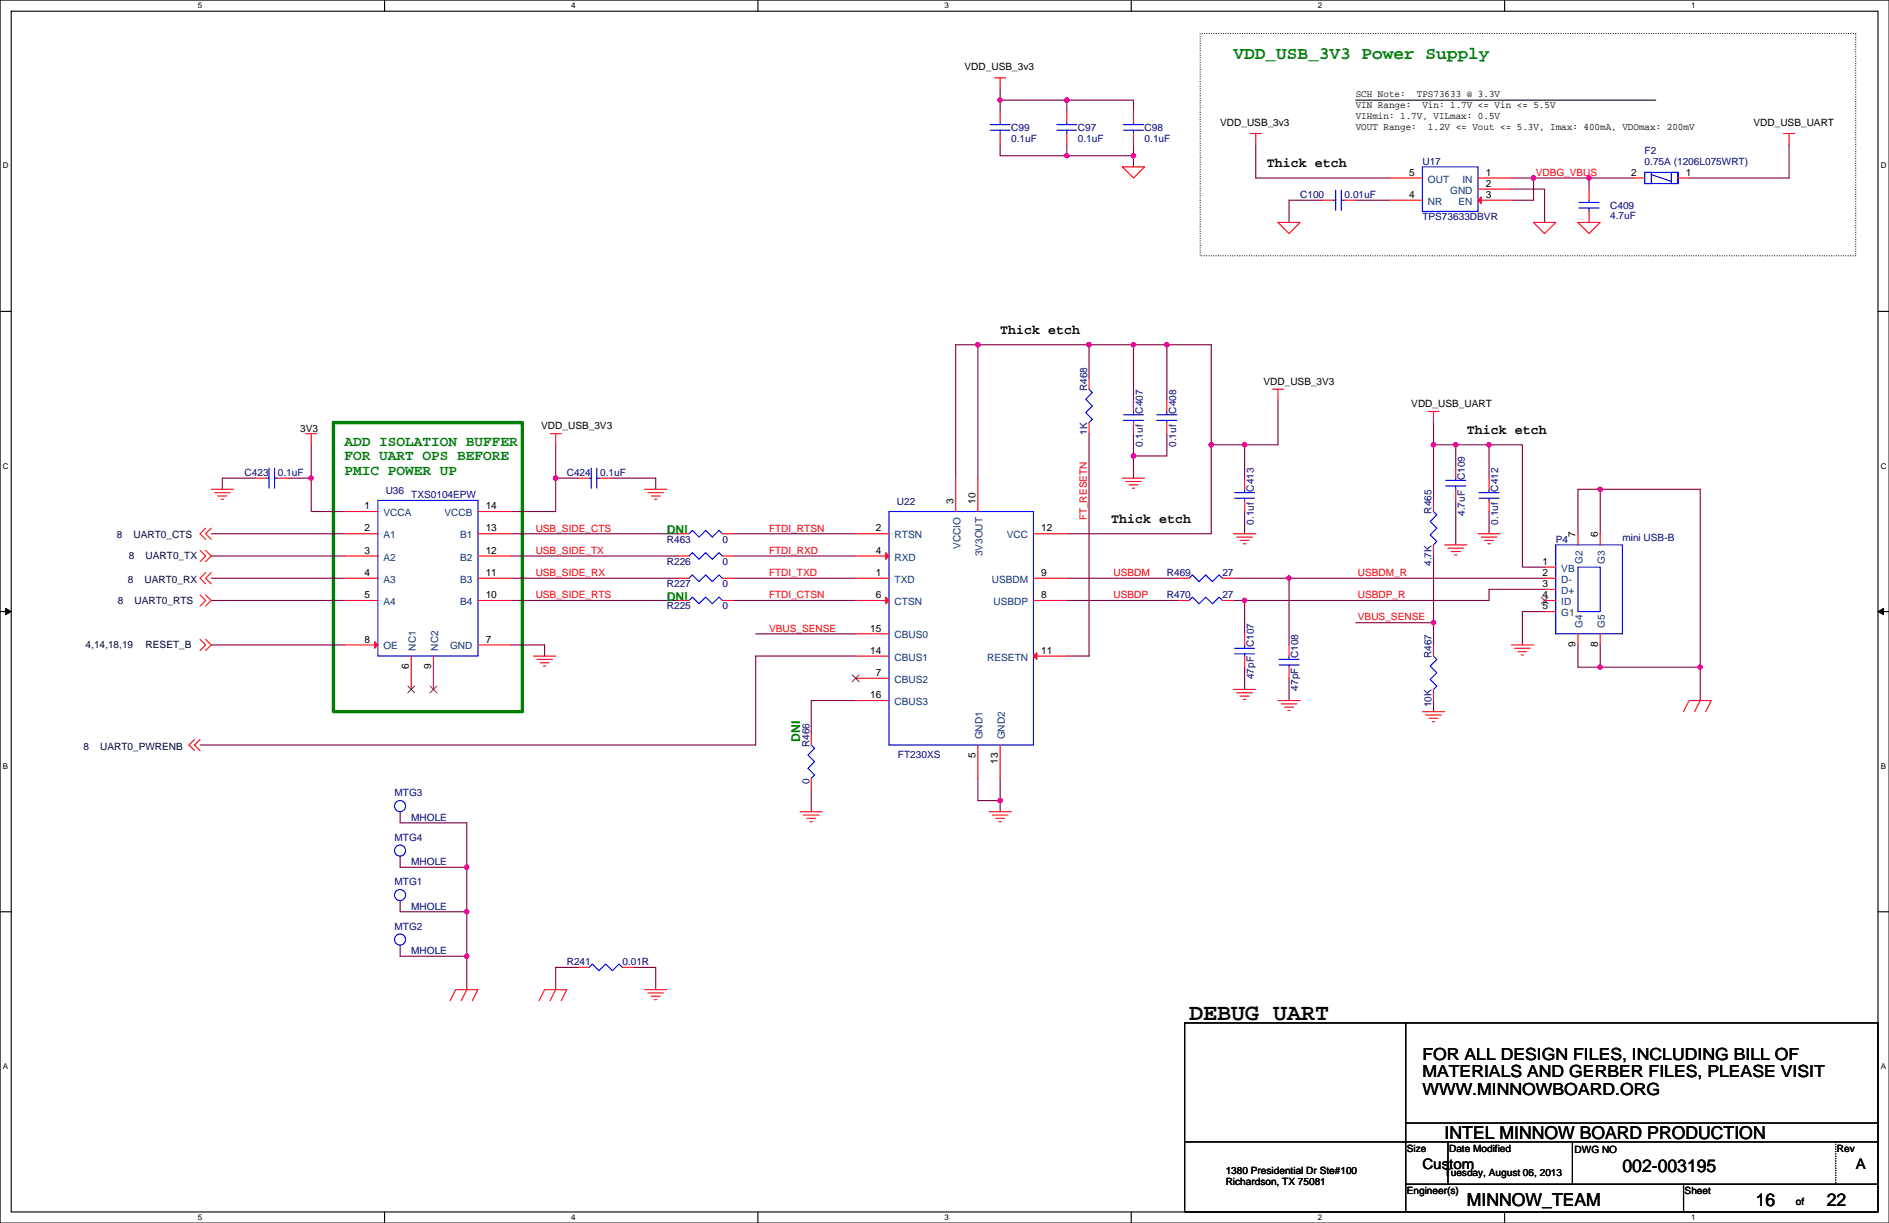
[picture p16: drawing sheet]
<svg xmlns="http://www.w3.org/2000/svg" width="432mm" height="279mm" viewBox="0 0 432 279" stroke-linecap="round" stroke-linejoin="round" font-family="sans-serif">
<defs><g id="words">
<text font-size="5.3" x="271.8" y="233.1">DEBUG UART</text>
<text font-size="4.1" fill="#008000" x="282" y="13.6">VDD_USB_3V3 Power Supply</text>
<g font-size="4.1">
<text x="330.2" y="260.2">INTEL MINNOW BOARD PRODUCTION</text>
<text x="370.9" y="267.8">002-003195</text>
<text x="335.3" y="275.4">MINNOW_TEAM</text>
<text x="401.3" y="275.4">16</text>
<text x="417.6" y="275.4">22</text>
</g>
<g font-size="3.8">
<text x="325.1" y="242.2">FOR ALL DESIGN FILES, INCLUDING BILL OF</text>
<text x="325.1" y="246.1">MATERIALS AND GERBER FILES, PLEASE VISIT</text>
<text x="325.1" y="250.1">WWW.MINNOWBOARD.ORG</text>
</g>
<g font-size="3.3" fill="#008000">
<text x="78.8" y="101.8">ADD ISOLATION BUFFER</text>
<text x="78.8" y="105.1">FOR UART OPS BEFORE</text>
<text x="78.8" y="108.4">PMIC POWER UP</text>
</g>
<g font-size="3.3">
<text x="325.1" y="267.1">Custom</text>
<text x="424.2" y="267.1">A</text>
</g>
<g font-size="3">
<text x="289.6" y="38.1">Thick etch</text>
<text x="228.6" y="76.2">Thick etch</text>
<text x="335.3" y="99.1">Thick etch</text>
<text x="254" y="119.4">Thick etch</text>
</g>
<g font-size="2.8" fill="#008000">
<text x="152.4" y="122">DNI</text>
<text x="152.4" y="137.2">DNI</text>
<text x="182.9" y="169.4" transform="rotate(-90 182.9 169.4)">DNI</text>
</g>
<g font-size="2.3">
<text x="220.5" y="16">VDD_USB_3v3</text>
<text x="309.9" y="22.2">SCH Note:</text>
<text x="323.9" y="22.2">TPS73633 @ 3.3V</text>
<text x="278.9" y="28.7">VDD_USB_3v3</text>
<text x="309.9" y="24.7">VIN Range:</text>
<text x="309.9" y="27.2">VIHmin: 1.7V, VILmax: 0.5V</text>
<text x="309.9" y="29.8">VOUT Range:</text>
<text x="325.1" y="24.7">Vin: 1.7V &lt;= Vin &lt;= 5.5V</text>
<text x="326.4" y="29.8">1.2V &lt;= Vout &lt;= 5.3V, Imax: 400mA, VDOmax: 200mV</text>
<text x="400.8" y="28.7">VDD_USB_UART</text>
<text x="322.1" y="40.1">5</text>
<text x="339.6" y="40.1">1</text>
<text x="372.9" y="40.1">2</text>
<text x="385.3" y="40.1">1</text>
<text x="322.1" y="45.2">4</text>
<text x="339.6" y="45.2">3</text>
<text x="339.6" y="42.7">2</text>
<text x="288.8" y="87.9">VDD_USB_3V3</text>
<text x="322.6" y="93">VDD_USB_UART</text>
<text x="68.6" y="98.6">3V3</text>
<text x="123.7" y="98.1">VDD_USB_3V3</text>
<text x="83.3" y="116.3">1</text>
<text x="111" y="116.3">14</text>
<text x="217.9" y="115.1" transform="rotate(-90 217.9 115.1)">3</text>
<text x="223" y="115.1" transform="rotate(-90 223 115.1)">10</text>
<text x="83.3" y="121.4">2</text>
<text x="111" y="121.4">13</text>
<text x="200.2" y="121.4">2</text>
<text x="238" y="121.4">12</text>
<text x="360.2" y="122.7" transform="rotate(-90 360.2 122.7)">7</text>
<text x="365.3" y="122.7" transform="rotate(-90 365.3 122.7)">6</text>
<text x="83.3" y="126.5">3</text>
<text x="83.3" y="131.6">4</text>
<text x="111" y="126.5">12</text>
<text x="111" y="131.6">11</text>
<text x="200.2" y="131.6">1</text>
<text x="200.2" y="126.5">4</text>
<text x="238" y="131.6">9</text>
<text x="352.6" y="131.6">2</text>
<text x="352.6" y="129">1</text>
<text x="83.3" y="136.7">5</text>
<text x="111" y="136.7">10</text>
<text x="200.2" y="136.7">6</text>
<text x="238" y="136.7">8</text>
<text x="352.6" y="134.1">3</text>
<text x="352.6" y="136.7">4</text>
<text x="352.6" y="139.2">5</text>
<text x="83.3" y="146.8">8</text>
<text x="111" y="146.8">7</text>
<text x="198.9" y="144.3">15</text>
<text x="198.9" y="149.4">14</text>
<text x="238" y="149.4">11</text>
<text x="360.2" y="147.9" transform="rotate(-90 360.2 147.9)">9</text>
<text x="365.3" y="147.9" transform="rotate(-90 365.3 147.9)">8</text>
<text x="93.5" y="153" transform="rotate(-90 93.5 153)">6</text>
<text x="98.6" y="153" transform="rotate(-90 98.6 153)">9</text>
<text x="200.2" y="154.4">7</text>
<text x="198.9" y="159.5">16</text>
<text x="223" y="173.3" transform="rotate(-90 223 173.3)">5</text>
<text x="228.1" y="174.6" transform="rotate(-90 228.1 174.6)">13</text>
<text x="321.6" y="263.2">Size</text>
<text x="331.2" y="263.2">Date Modified</text>
<text x="359.9" y="263.4">DWG NO</text>
<text x="419.9" y="263.2">Rev</text>
<text x="280.2" y="268.3">1380 Presidential Dr Ste#100</text>
<text x="330.2" y="268.8">Tuesday, August 06, 2013</text>
<text x="280.2" y="270.6">Richardson, TX 75081</text>
<text x="321.6" y="272.8">Engineer(s)</text>
<text x="385.1" y="272.8">Sheet</text>
<text x="410.5" y="275.4">of</text>
</g>
<g font-size="2.3" fill="#000080">
<text x="231.2" y="30">C99</text>
<text x="231.2" y="32.6">0.1uF</text>
<text x="246.4" y="30">C97</text>
<text x="246.4" y="32.6">0.1uF</text>
<text x="261.6" y="30">C98</text>
<text x="261.6" y="32.6">0.1uF</text>
<text x="375.9" y="35.1">F2</text>
<text x="325.1" y="37.6">U17</text>
<text x="375.9" y="37.6">0.75A (1206L075WRT)</text>
<text x="297.2" y="45.3">C100</text>
<text x="307.4" y="45.3">0.01uF</text>
<text x="368.1" y="47.8">C409</text>
<text x="325.1" y="50.3">TPS73633DBVR</text>
<text x="368.1" y="50.1">4.7uF</text>
<text x="248.5" y="89.4" transform="rotate(-90 248.5 89.4)">R468</text>
<text x="261.2" y="94.5" transform="rotate(-90 261.2 94.5)">C407</text>
<text x="268.8" y="94.5" transform="rotate(-90 268.8 94.5)">C408</text>
<text x="248.5" y="99.3" transform="rotate(-90 248.5 99.3)">1K</text>
<text x="261.2" y="102.1" transform="rotate(-90 261.2 102.1)">0.1uf</text>
<text x="268.8" y="102.1" transform="rotate(-90 268.8 102.1)">0.1uf</text>
<text x="55.9" y="108.8">C423</text>
<text x="63.5" y="108.8">0.1uF</text>
<text x="88.2" y="112.8">U36</text>
<text x="94" y="113.8">TXS0104EPW</text>
<text x="129.6" y="108.8">C424</text>
<text x="137.2" y="108.8">0.1uF</text>
<text x="286.6" y="112.3" transform="rotate(-90 286.6 112.3)">C413</text>
<text x="334.9" y="109.7" transform="rotate(-90 334.9 109.7)">C109</text>
<text x="342.5" y="112.3" transform="rotate(-90 342.5 112.3)">C412</text>
<text x="205" y="115.4">U22</text>
<text x="286.6" y="119.9" transform="rotate(-90 286.6 119.9)">0.1uf</text>
<text x="327.3" y="117.4" transform="rotate(-90 327.3 117.4)">R465</text>
<text x="334.9" y="117.9" transform="rotate(-90 334.9 117.9)">4.7uF</text>
<text x="342.5" y="119.9" transform="rotate(-90 342.5 119.9)">0.1uf</text>
<text x="152.4" y="124">R463</text>
<text x="165.1" y="124">0</text>
<text x="355.6" y="124">P4</text>
<text x="370.9" y="123.5">mini USB-B</text>
<text x="152.4" y="129.1">R226</text>
<text x="165.1" y="129.1">0</text>
<text x="266.7" y="131.6">R469</text>
<text x="279.4" y="131.6">27</text>
<text x="327.3" y="129.3" transform="rotate(-90 327.3 129.3)">4.7K</text>
<text x="152.4" y="134.2">R227</text>
<text x="165.1" y="134.2">0</text>
<text x="266.7" y="136.7">R470</text>
<text x="279.4" y="136.7">27</text>
<text x="152.4" y="139.2">R225</text>
<text x="165.1" y="139.2">0</text>
<text x="286.6" y="147.8" transform="rotate(-90 286.6 147.8)">C107</text>
<text x="286.6" y="155.2" transform="rotate(-90 286.6 155.2)">47pF</text>
<text x="296.8" y="150.4" transform="rotate(-90 296.8 150.4)">C108</text>
<text x="327.3" y="150.4" transform="rotate(-90 327.3 150.4)">R467</text>
<text x="296.8" y="157.8" transform="rotate(-90 296.8 157.8)">47pF</text>
<text x="327.3" y="161.6" transform="rotate(-90 327.3 161.6)">10K</text>
<text x="185" y="170.7" transform="rotate(-90 185 170.7)">R466</text>
<text x="205.3" y="173.3">FT230XS</text>
<text x="185" y="179.1" transform="rotate(-90 185 179.1)">0</text>
<text x="90.2" y="181.9">MTG3</text>
<text x="94" y="187.5">MHOLE</text>
<text x="90.2" y="192.1">MTG4</text>
<text x="94" y="197.7">MHOLE</text>
<text x="90.2" y="202.2">MTG1</text>
<text x="94" y="207.8">MHOLE</text>
<text x="90.2" y="212.4">MTG2</text>
<text x="94" y="218">MHOLE</text>
<text x="129.6" y="220.5">R241</text>
<text x="142.3" y="220.5">0.01R</text>
</g>
<g font-size="2.3" fill="#004080">
<text x="326.4" y="41.7">OUT</text>
<text x="334.3" y="41.7">IN</text>
<text x="326.4" y="46.8">NR</text>
<text x="331.5" y="44.2">GND</text>
<text x="333.4" y="46.8">EN</text>
<text x="87.7" y="117.9">VCCA</text>
<text x="101.6" y="117.9">VCCB</text>
<text x="87.7" y="123">A1</text>
<text x="105.2" y="123">B1</text>
<text x="204.5" y="123">RTSN</text>
<text x="219.5" y="125.5" transform="rotate(-90 219.5 125.5)">VCCIO</text>
<text x="230.1" y="123">VCC</text>
<text x="87.7" y="128.1">A2</text>
<text x="105.2" y="128.1">B2</text>
<text x="204.5" y="128.1">RXD</text>
<text x="224.6" y="127.1" transform="rotate(-90 224.6 127.1)">3V3OUT</text>
<text x="356.9" y="130.6">VB</text>
<text x="361.8" y="128.8" transform="rotate(-90 361.8 128.8)">G2</text>
<text x="366.8" y="128.8" transform="rotate(-90 366.8 128.8)">G3</text>
<text x="87.7" y="133.1">A3</text>
<text x="105.2" y="133.1">B3</text>
<text x="204.5" y="133.1">TXD</text>
<text x="226.7" y="133.1">USBDM</text>
<text x="356.9" y="133.1">D-</text>
<text x="356.9" y="135.7">D+</text>
<text x="87.7" y="138.2">A4</text>
<text x="105.2" y="138.2">B4</text>
<text x="204.5" y="138.2">CTSN</text>
<text x="227.1" y="138.2">USBDP</text>
<text x="356.9" y="138.2">ID</text>
<text x="356.9" y="140.8">G1</text>
<text x="361.8" y="143.5" transform="rotate(-90 361.8 143.5)">G4</text>
<text x="366.8" y="143.5" transform="rotate(-90 366.8 143.5)">G5</text>
<text x="87.7" y="148.4">OE</text>
<text x="95.1" y="148.6" transform="rotate(-90 95.1 148.6)">NC1</text>
<text x="100.1" y="148.6" transform="rotate(-90 100.1 148.6)">NC2</text>
<text x="102.9" y="148.4">GND</text>
<text x="204.5" y="145.8">CBUS0</text>
<text x="204.5" y="150.9">CBUS1</text>
<text x="204.5" y="156">CBUS2</text>
<text x="225.7" y="150.9">RESETN</text>
<text x="204.5" y="161.1">CBUS3</text>
<text x="224.6" y="168.9" transform="rotate(-90 224.6 168.9)">GND1</text>
<text x="229.7" y="168.9" transform="rotate(-90 229.7 168.9)">GND2</text>
</g>
<g font-size="2.3" fill="#f00">
<text x="351" y="40.2">VDBG_VBUS</text>
<text x="248.4" y="118.9" transform="rotate(-90 248.4 118.9)">FT_RESETN</text>
<text x="122.4" y="121.4">USB_SIDE_CTS</text>
<text x="175.8" y="121.4">FTDI_RTSN</text>
<text x="122.4" y="131.6">USB_SIDE_RX</text>
<text x="122.4" y="126.5">USB_SIDE_TX</text>
<text x="175.8" y="126.5">FTDI_RXD</text>
<text x="175.8" y="131.6">FTDI_TXD</text>
<text x="254.5" y="131.6">USBDM</text>
<text x="310.4" y="131.6">USBDM_R</text>
<text x="122.4" y="136.7">USB_SIDE_RTS</text>
<text x="175.8" y="136.7">FTDI_CTSN</text>
<text x="254.5" y="136.7">USBDP</text>
<text x="310.4" y="136.7">USBDP_R</text>
<text x="310.4" y="141.8">VBUS_SENSE</text>
<text x="175.8" y="144.3">VBUS_SENSE</text>
</g>
<g font-size="2.3" fill="#000040">
<text x="26.7" y="123">8</text>
<text x="30.5" y="123">UART0_CTS</text>
<text x="29.5" y="127.8">8</text>
<text x="33.3" y="127.8">UART0_TX</text>
<text x="26.9" y="138">8</text>
<text x="29.2" y="133.1">8</text>
<text x="30.8" y="138">UART0_RTS</text>
<text x="33" y="133.1">UART0_RX</text>
<text x="19.6" y="148.1">4,14,18,19</text>
<text x="33.3" y="148.1">RESET_B</text>
<text x="19.1" y="171.2">8</text>
<text x="22.9" y="171.2">UART0_PWRENB</text>
</g>
<g font-size="1.8">
<text x="45.2" y="1.9">5</text>
<text x="130.6" y="1.9">4</text>
<text x="215.9" y="1.9">3</text>
<text x="301.3" y="1.9">2</text>
<text x="386.6" y="1.9">1</text>
<text x=".7" y="38.5">D</text>
<text x="429.9" y="38.5">D</text>
<text x=".7" y="107.1">C</text>
<text x="429.9" y="107.1">C</text>
<text x=".7" y="175.6">B</text>
<text x="429.9" y="175.6">B</text>
<text x=".7" y="244.2">A</text>
<text x="429.9" y="244.2">A</text>
<text x="45.2" y="278.8">5</text>
<text x="130.6" y="278.8">4</text>
<text x="215.9" y="278.8">3</text>
<text x="301.3" y="278.8">2</text>
<text x="386.6" y="278.8">1</text>
</g>
</g></defs>
<path d="M0 0h431.8v279.4h-431.8zM2.6 2.6h426.7v274.3h-426.7z" fill="none" stroke="#000" stroke-width=".25"/>
<g fill="#fff">
<path d="M45.2 .3h1v2h-1z"/>
<path d="M45.2 277.1h1v2.1h-1z"/>
</g>
<path d="M87.9 0v2.6M87.9 276.9v2.5" fill="none" stroke="#000" stroke-width=".25"/>
<g fill="#fff">
<path d="M130.6 .3h1v2h-1z"/>
<path d="M130.6 277.1h1v2.1h-1z"/>
</g>
<path d="M173.2 0v2.6M173.2 276.9v2.5" fill="none" stroke="#000" stroke-width=".25"/>
<g fill="#fff">
<path d="M215.9 .3h1v2h-1z"/>
<path d="M215.9 277.1h1v2.1h-1z"/>
</g>
<path d="M258.6 0v2.6M258.6 276.9v2.5" fill="none" stroke="#000" stroke-width=".25"/>
<g fill="#fff">
<path d="M301.3 .3h1v2h-1z"/>
<path d="M301.3 277.1h1v2.1h-1z"/>
</g>
<path d="M343.9 0v2.6M343.9 276.9v2.5" fill="none" stroke="#000" stroke-width=".25"/>
<g fill="#fff">
<path d="M386.6 .3h1v2h-1z"/>
<path d="M386.6 277.1h1v2.1h-1z"/>
<path d="M.7 36.9h1.2v2h-1.2z"/>
<path d="M429.9 36.9h1.3v2h-1.3z"/>
<path d="M.7 105.4h1.2v2.1h-1.2z"/>
<path d="M429.9 105.4h1.3v2.1h-1.3z"/>
</g>
<path d="M0 71.1h2.6M429.3 71.1h2.5" fill="none" stroke="#000" stroke-width=".25"/>
<g fill="#fff">
<path d="M.7 174h1.2v2h-1.2z"/>
<path d="M429.9 174h1.2v2h-1.2z"/>
</g>
<path d="M0 139.7h2.6M429.3 139.7h2.5" fill="none" stroke="#000" stroke-width=".25"/>
<path d="M1.3 139l1.3 .7-1.3 .7zM429.3 139.7l1.3-.7v1.4z" fill="#000" stroke="#000" stroke-width=".23"/>
<g fill="#fff">
<path d="M.7 242.6h1.2v2h-1.2z"/>
<path d="M429.9 242.6h1.2v2h-1.2z"/>
</g>
<path d="M309.9 22.9h68.6M0 208.3h2.6M429.3 208.3h2.5M270.8 233.7h158.5v43.2h-158.5zM321.3 233.7v43.2M321.3 256.6h108M271 260.9h158.3M321.3 270.5h108M331 260.9v9.6M359.4 260.9v9.6M384.8 270.5v6.4" fill="none" stroke="#000" stroke-width=".25"/>
<path d="M274.3 7.6h149.9v50.8h-149.9zM419.6 260.9v9.6M419.6 270.5h.1" fill="none" stroke="#000" stroke-width=".25" stroke-dasharray="0 .5"/>
<path d="M76.2 96.5h43.2v66.1h-43.2z" fill="none" stroke="#008000" stroke-width=".76"/>
<g fill="none" stroke="#800040" stroke-width=".25">
<path d="M228.6 20.3v2.6M228.6 33v2.6h15.3M228.6 22.9v2.5M228.6 22.9h15.3M243.9 22.9v2.5M243.9 33v2.6M243.9 22.9h15.2v2.5M243.9 35.6h15.2M259.1 33v2.6M259.1 35.6v2.5M287 33v7.7h30.5M409 33v7.7h-22.9"/>
<path d="M302.3 45.7h-7.6v5.1M309.9 45.7h7.6M345.5 40.7h5M345.5 43.2h7.6v7.6M350.5 40.7h12.7M350.5 40.7v5h-5M363.2 40.7h10.2M363.2 40.7v2.5M223.5 78.8v30.4M223.5 78.8h-5v30.4M223.5 78.8h25.4v7.6M248.9 78.8h10.2"/>
<path d="M259.1 78.8h7.6M259.1 78.8v12.7M266.7 78.8h10.2v22.8M266.7 78.8v12.7M248.9 99.1v50.8h-5M259.1 99.1v5.1M266.7 99.1v5.1h-7.6M292.1 91.5v10.1h-7.6M327.7 96.5v5.1M58.4 109.2h-7.6v2.6M66.1 109.2h5M71.1 101.6v7.6"/>
<path d="M71.1 109.2v7.7h7.7M127 109.2h5.1M127 109.2v7.7h-10.1M127 101.6v7.6M139.7 109.2h10.2v2.6M259.1 104.2v5M276.9 101.6v20.3h-33M276.9 101.6h7.6M284.5 101.6v7.6M284.5 116.9v5M327.7 101.6v12.7M327.7 101.6h5.1"/>
<path d="M332.8 101.6h7.6M332.8 114.3v10.2M332.8 101.6v5.1M340.4 101.6h7.6v28h5.1M340.4 116.9v5M340.4 101.6v7.6M365.8 111.8h-5.1v10.1M365.8 111.8v10.1M365.8 111.8h22.8v40.6M48.3 121.9h30.5M48.3 127h30.5M48.3 132.1h30.5"/>
<path d="M48.3 137.2h30.5M116.9 137.2h38.1M116.9 132.1h38.1M116.9 127h38.1M116.9 121.9h38.1M167.7 121.9h27.9M167.7 127h27.9M167.7 137.2h27.9M167.7 132.1h27.9M243.9 132.1h25.4M243.9 137.2h25.4M282 132.1h12.7"/>
<path d="M282 137.2h2.5M284.5 137.2v7.6M294.7 132.1h58.4M294.7 132.1v15.2M327.7 127v15.3M353.1 139.7h-5.1v7.6M353.1 134.6h-12.7v2.6h-55.9M48.3 147.3h30.5M116.9 147.3h7.6v2.6M172.7 144.8h22.9M195.6 149.9h-22.9v20.3h-127M284.5 152.4v5.1"/>
<path d="M294.7 155v5M309.9 142.3h17.8M327.7 142.3v5M360.7 147.3v5.1h5.1M365.8 147.3v5.1M365.8 152.4h22.8M388.6 152.4v7.6M195.6 160h-10.2v7.7M223.5 177.8v5.1h5.1M228.6 177.8v5.1M327.7 160v2.6M91.5 185.4v2.6h15.2v10.1"/>
<path d="M91.5 195.6v2.5h15.2M106.7 198.1v10.2M185.4 180.4v5M228.6 182.9v2.5M91.5 205.8v2.5h15.2M91.5 215.9v2.6h15.2M106.7 208.3v10.2M106.7 218.5v7.6M132.1 221h-5.1v5.1M144.8 221h5.1v5.1"/>
</g>
<g fill="#f0f" stroke="#f0f" stroke-width=".25">
<circle cx="365.8" cy="111.8" r=".5"/>
<circle cx="365.8" cy="152.4" r=".5"/>
<circle cx="228.6" cy="182.9" r=".5"/>
<circle cx="388.6" cy="152.4" r=".5"/>
<circle cx="223.5" cy="78.7" r=".5"/>
<circle cx="259.1" cy="104.1" r=".5"/>
<circle cx="284.5" cy="101.6" r=".5"/>
<circle cx="259.1" cy="78.7" r=".5"/>
<circle cx="327.7" cy="101.6" r=".5"/>
<circle cx="327.7" cy="142.2" r=".5"/>
<circle cx="248.9" cy="78.7" r=".5"/>
<circle cx="276.9" cy="101.6" r=".5"/>
<circle cx="332.7" cy="101.6" r=".5"/>
<circle cx="106.7" cy="198.1" r=".5"/>
<circle cx="106.7" cy="218.4" r=".5"/>
<circle cx="106.7" cy="208.3" r=".5"/>
<circle cx="340.4" cy="101.6" r=".5"/>
<circle cx="284.5" cy="137.2" r=".5"/>
<circle cx="294.6" cy="132.1" r=".5"/>
<circle cx="266.7" cy="78.7" r=".5"/>
<circle cx="363.2" cy="40.6" r=".5"/>
<circle cx="350.5" cy="40.6" r=".5"/>
<circle cx="243.8" cy="22.9" r=".5"/>
<circle cx="243.8" cy="35.6" r=".5"/>
<circle cx="259.1" cy="35.6" r=".5"/>
<circle cx="228.6" cy="22.9" r=".5"/>
<circle cx="127" cy="109.2" r=".5"/>
<circle cx="71.1" cy="109.2" r=".5"/>
</g>
<g fill="none" stroke="#f00" stroke-width=".25">
<path d="M227.4 17.8h2.5M228.6 17.8v2.5M228.6 25.4v2.6M228.6 30.5v2.5M243.9 25.4v2.6M243.9 30.5v2.5M256.6 38.1h5l-2.5 2.6zM259.1 25.4v2.6M259.1 30.5v2.5M285.8 30.5h2.5M287 30.5v2.5M407.7 30.5h2.5"/>
<path d="M409 30.5v2.5M292.1 50.8h5.1l-2.5 2.6zM302.3 45.7h2.5M307.4 45.7h2.5M317.5 40.7h7.6M317.5 45.7h7.6M337.8 40.7h7.7M337.8 43.2h7.7M337.8 45.7h7.7M350.5 50.8h5.1l-2.5 2.6zM360.7 50.8h5.1l-2.6 2.6zM363.2 43.2v2.5"/>
<path d="M363.2 48.3v2.5M373.4 40.7h2.5M383.6 40.7h2.5M69.9 99.1h2.5M71.1 99.1v2.5M125.8 99.1h2.5M127 99.1v2.5M248.9 86.4v2.5M248.9 96.5v2.6M259.1 96.5v2.6M259.1 91.5v2.5M266.7 96.5v2.6"/>
<path d="M266.7 91.5v2.5M290.9 88.9h2.5M292.1 88.9v2.6M326.4 94h2.6M327.7 94v2.5M48.3 111.8h5.1M49 112.5h3.6M49.8 113.3h2M50.6 114.1h.5M58.4 109.2h2.6M63.5 109.2h2.6M78.8 116.9h7.6"/>
<path d="M109.2 116.9h7.7M132.1 109.2h2.5M137.2 109.2h2.5M147.3 111.8h5.1M148.1 112.5h3.6M148.9 113.3h2M149.6 114.1h.5M218.5 109.2v7.7M223.5 109.2v7.7M256.6 109.2h5M257.3 110h3.6M258.1 110.8h2"/>
<path d="M258.8 111.5h.6M284.5 114.3v2.6M284.5 109.2v2.6M327.7 114.3v2.6M332.8 106.7v2.5M332.8 111.8v2.5M340.4 114.3v2.6M340.4 109.2v2.6M45.7 125.8l1.3 1.2-1.3 1.3M45.7 135.9l1.3 1.3-1.3 1.3M47 125.8l1.3 1.2-1.3 1.3M47 135.9l1.3 1.3-1.3 1.3"/>
<path d="M47 130.8l-1.3 1.3 1.3 1.3M47 120.7l-1.3 1.2 1.3 1.3M48.3 130.8l-1.3 1.3 1.3 1.3M48.3 120.7l-1.3 1.2 1.3 1.3M78.8 121.9h7.6M78.8 127h7.6M78.8 132.1h7.6M78.8 137.2h7.6M109.2 121.9h7.7M109.2 127h7.7M109.2 132.1h7.7M109.2 137.2h7.7"/>
<path d="M155 127h2.5M155 121.9h2.5M155 132.1h2.5M155 137.2h2.5M165.1 127h2.6M165.1 121.9h2.6M165.1 132.1h2.6M165.1 137.2h2.6M195.6 132.1h7.6M195.6 127h7.6M195.6 121.9h7.6M195.6 137.2h7.6"/>
<path d="M236.2 121.9h7.7M236.2 132.1h7.7M236.2 137.2h7.7M269.3 137.2h2.5M269.3 132.1h2.5M279.4 137.2h2.6M279.4 132.1h2.6M282 121.9h5M282.7 122.7h3.6M283.5 123.5h2M284.2 124.2h.6M327.7 124.5v2.5"/>
<path d="M330.2 124.5h5.1M331 125.2h3.5M331.7 126h2.1M332.5 126.8h.5M337.8 121.9h5.1M338.6 122.7h3.6M339.4 123.5h2M340.1 124.2h.5M353.1 132.1h2.5M353.1 134.6h2.5M353.1 129.6h2.5M353.1 137.2h2.5"/>
<path d="M353.1 139.7h2.5M360.7 121.9v2.6M365.8 121.9v2.6M45.7 146.1l1.3 1.2-1.3 1.3M47 146.1l1.3 1.2-1.3 1.3M78.8 147.3h7.6M94 149.9v7.6M99.1 149.9v7.6M109.2 147.3h7.7M121.9 149.9h5.1M122.7 150.6h3.6M123.5 151.4h2"/>
<path d="M124.2 152.2h.5M195.6 144.8h7.6M195.6 149.9h7.6M195.6 155h7.6M236.2 149.9h7.7M282 157.5h5M282.7 158.3h3.6M283.5 159h2M284.2 159.8h.6M284.5 149.9v2.5M284.5 144.8v2.5M294.7 152.4v2.6"/>
<path d="M294.7 147.3v2.6M327.7 147.3v2.6M327.7 157.5v2.5M345.5 147.3h5M346.2 148.1h3.6M347 148.9h2M347.7 149.6h.6M360.7 144.8v2.5M365.8 144.8v2.5M44.5 168.9l-1.3 1.3 1.3 1.3M45.7 168.9l-1.2 1.3 1.2 1.3M185.4 167.7v2.5"/>
<path d="M185.4 177.8v2.6M195.6 160h7.6M223.5 170.2v7.6M228.6 170.2v7.6M292.1 160h5.1M292.9 160.8h3.5M293.6 161.6h2.1M294.4 162.3h.5M325.1 162.6h5.1M325.9 163.3h3.6M326.7 164.1h2M327.4 164.9h.5"/>
<path d="M384.8 162.6l1.3-2.6h5.1l-1.3 2.6M388.6 160l-1.2 2.6M91.5 185.4h.1M91.5 195.6h.1M182.9 185.4h5.1M183.7 186.2h3.5M184.4 187h2.1M185.2 187.7h.5M226.1 185.4h5.1M226.8 186.2h3.6M227.6 187h2M228.4 187.7h.5"/>
<path d="M91.5 205.8h.1M91.5 215.9h.1M102.9 228.6l1.3-2.5h5l-1.2 2.5M106.7 226.1l-1.3 2.5M123.2 228.6l1.3-2.5h5.1l-1.3 2.5M127 226.1l-1.2 2.5M132.1 221h2.5M142.3 221h2.5M147.3 226.1h5.1M148.1 226.8h3.6M148.9 227.6h2M149.6 228.4h.5"/>
</g>
<g fill="none" stroke="#00f" stroke-width=".25">
<path d="M226.3 29.7h4.6M226.3 28.5h4.6M228.6 28v.5M228.6 29.7v.8M241.6 29.7h4.5M241.6 28.5h4.5M243.9 28v.5M243.9 29.7v.8M256.8 29.7h4.6M256.8 28.5h4.6M259.1 28v.5M259.1 29.7v.8"/>
<path d="M325.1 38.1h12.7v10.2h-12.7zM375.9 39.4h1.6v2.5h-1.6zM375.9 39.4h7.7v2.5h-7.7zM377.5 39.9l4.5 1.5M382 39.4h1.6v2.5h-1.6zM304.8 45.7h.5M305.3 43.5v4.5M306.6 43.5v4.5M306.6 45.7h.8M361 47.5h4.5M361 46.2h4.5M363.2 45.7v.5"/>
<path d="M363.2 47.5v.8M248.9 88.9l.8 .8-1.5 1.5 1.5 1.5-1.5 1.6 1.5 1.5-.8 .7M256.8 94.8h4.6M256.8 96h4.6M259.1 96v.5M259.1 94v.8M264.4 94.8h4.6M264.4 96h4.6M266.7 96v.5M266.7 94v.8M61 109.2h.5M61.5 107v4.5"/>
<path d="M62.8 109.2h.7M62.8 107v4.5M86.4 114.3h22.8v35.6h-22.8zM134.6 109.2h.5M135.1 107v4.5M136.4 107v4.5M136.4 109.2h.8M203.2 116.9h33v53.3h-33zM282.2 112.5h4.6M282.2 113.8h4.6M284.5 113.8v.5M284.5 111.8v.7"/>
<path d="M327.7 116.9l.7 .7-1.5 1.5 1.5 1.6-1.5 1.5 1.5 1.5-.7 .8M330.5 111h4.5M330.5 109.7h4.5M332.8 109.2v.5M332.8 111v.8M338.1 112.5h4.6M338.1 113.8h4.6M340.4 113.8v.5M340.4 111.8v.7M157.5 127l.8-.7 1.5 1.5 1.5-1.5 1.5 1.5 1.6-1.5 .7 .7M157.5 121.9l.8-.7 1.5 1.5 1.5-1.5 1.5 1.5 1.6-1.5 .7 .7M157.5 132.1l.8-.8 1.5 1.6 1.5-1.6 1.5 1.6 1.6-1.6 .7 .8"/>
<path d="M157.5 137.2l.8-.8 1.5 1.5 1.5-1.5 1.5 1.5 1.6-1.5 .7 .8M271.8 137.2l.8-.8 1.5 1.5 1.5-1.5 1.5 1.5 1.6-1.5 .7 .8M271.8 132.1l.8-.8 1.5 1.6 1.5-1.6 1.5 1.6 1.6-1.6 .7 .8M355.6 124.5h15.3v20.3h-15.3zM360.7 129.6h5.1v10.1h-5.1zM282.2 148.1h4.6M282.2 149.4h4.6M284.5 149.4v.5M284.5 147.3v.8M292.4 150.6h4.5M292.4 151.9h4.5M294.7 151.9v.5"/>
<path d="M294.7 149.9v.7M327.7 149.9l.7 .7-1.5 1.6 1.5 1.5-1.5 1.5 1.5 1.5-.7 .8M185.4 170.2l.8 .8-1.5 1.5 1.5 1.5-1.5 1.5 1.5 1.6-.8 .7M134.6 221l.8-.8 1.5 1.6 1.6-1.6 1.5 1.6 1.5-1.6 .8 .8"/>
<circle cx="91.4" cy="194.3" r="1.26"/>
<circle cx="91.4" cy="184.2" r="1.26"/>
<circle cx="91.4" cy="204.5" r="1.26"/>
<circle cx="91.4" cy="214.6" r="1.26"/>
</g>
<path d="M352.3 136.4l1.6 1.6M353.8 136.4l-1.5 1.6M93.2 156.7l1.6 1.6M94.8 156.7l-1.6 1.6M98.3 156.7l1.6 1.6M99.8 156.7l-1.5 1.6M194.8 154.2l1.6 1.5M196.4 154.2l-1.6 1.5" fill="none" stroke="#804000" stroke-width=".23"/>
<g fill="#f00" stroke="#f00" stroke-width=".25">
<path d="M202.5 126.3l.7 .7-.7 .8z"/>
<path d="M202.5 136.4l.7 .8-.7 .7z"/>
<path d="M236.2 149.9l.8-.8v1.5z"/>
<path d="M337.8 45.7l.8-.7v1.5z"/>
<path d="M85.6 146.6l.8 .7-.8 .8z"/>
</g>
<use href="#words"/>
</svg>
